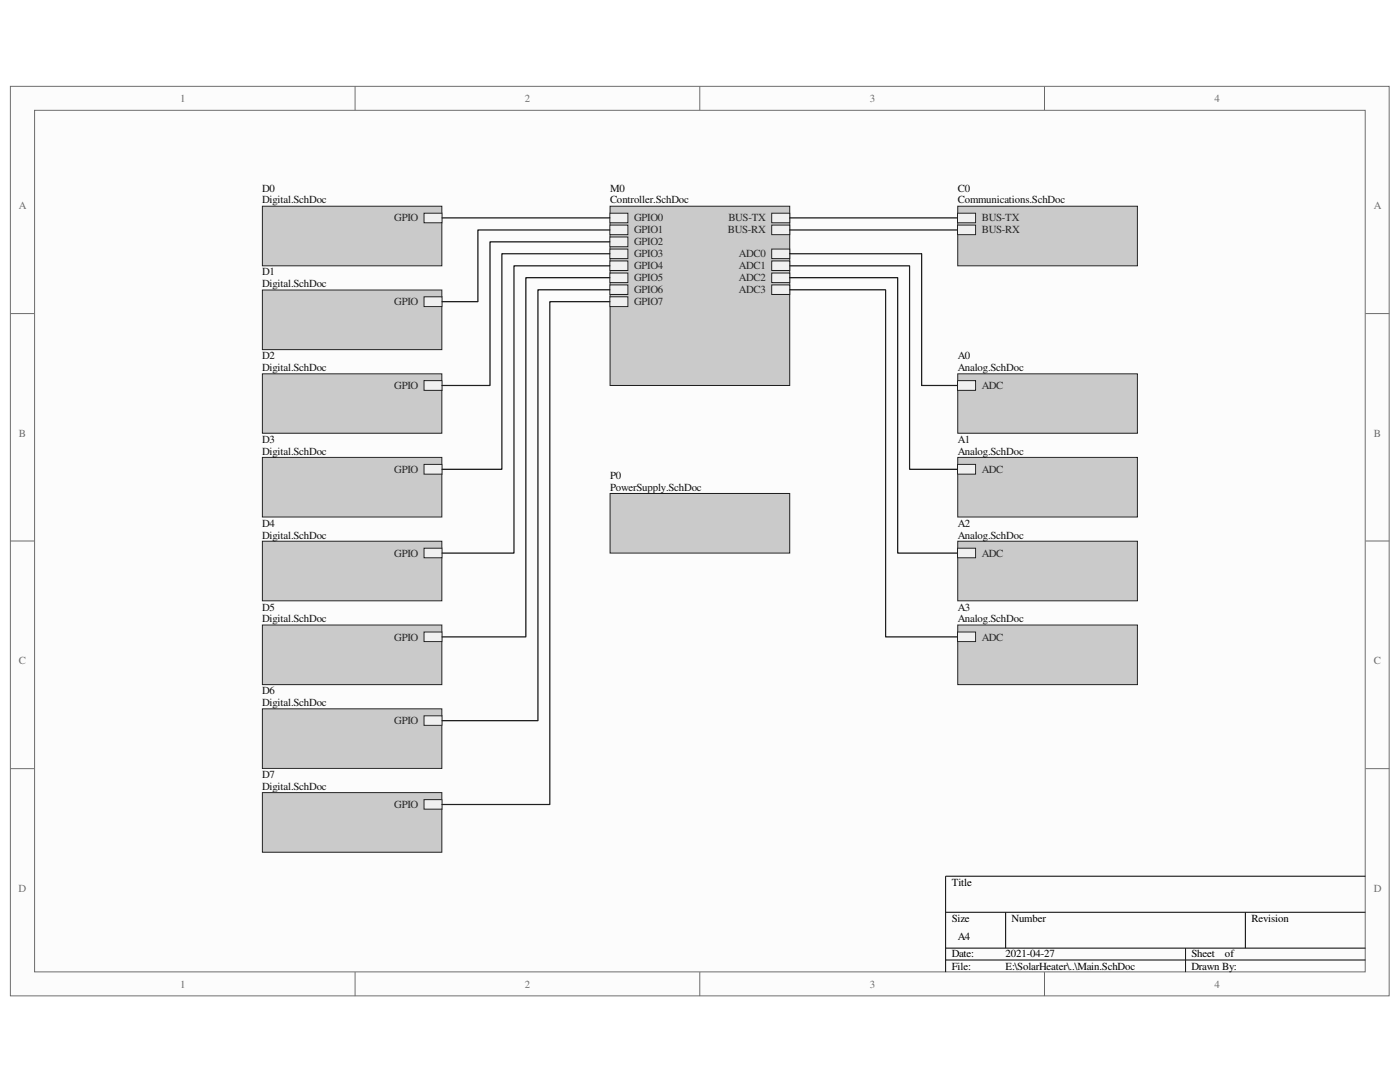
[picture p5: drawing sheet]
<svg xmlns="http://www.w3.org/2000/svg" width="279mm" height="216mm" viewBox="0 0 279 216" stroke-linecap="round" stroke-linejoin="round" font-family="sans-serif">
<defs><g id="words">
<g font-size="2.2" fill="#6e6e6e">
<text x="36" y="20.3">1</text>
<text x="104.8" y="20.3">2</text>
<text x="173.6" y="20.3">3</text>
<text x="242.4" y="20.3">4</text>
<text x="3.8" y="41.8">A</text>
<text x="274.2" y="41.8">A</text>
<text x="3.8" y="87.2">B</text>
<text x="274.2" y="87.2">B</text>
<text x="3.8" y="132.5">C</text>
<text x="274.2" y="132.5">C</text>
<text x="3.7" y="177.9">D</text>
<text x="274.1" y="177.9">D</text>
<text x="36" y="197.1">1</text>
<text x="104.8" y="197.1">2</text>
<text x="173.6" y="197.1">3</text>
<text x="242.4" y="197.1">4</text>
</g>
<g font-size="2.2" fill="#0e0e0e">
<text x="52.3" y="38.2">D0</text>
<text x="52.3" y="40.6">Digital.SchDoc</text>
<text x="121.8" y="38.2">M0</text>
<text x="121.8" y="40.6">Controller.SchDoc</text>
<text x="191.1" y="38.2">C0</text>
<text x="191.1" y="40.6">Communications.SchDoc</text>
<text x="52.3" y="54.9">D1</text>
<text x="52.3" y="57.3">Digital.SchDoc</text>
<text x="52.3" y="71.7">D2</text>
<text x="191.1" y="71.7">A0</text>
<text x="52.3" y="74">Digital.SchDoc</text>
<text x="191.1" y="74">Analog.SchDoc</text>
<text x="52.3" y="88.4">D3</text>
<text x="191.1" y="88.4">A1</text>
<text x="52.3" y="90.8">Digital.SchDoc</text>
<text x="121.8" y="95.5">P0</text>
<text x="191.1" y="90.8">Analog.SchDoc</text>
<text x="121.8" y="97.9">PowerSupply.SchDoc</text>
<text x="52.3" y="105.1">D4</text>
<text x="52.3" y="107.5">Digital.SchDoc</text>
<text x="191.1" y="105.1">A2</text>
<text x="191.1" y="107.5">Analog.SchDoc</text>
<text x="52.3" y="121.8">D5</text>
<text x="52.3" y="124.2">Digital.SchDoc</text>
<text x="191.1" y="121.8">A3</text>
<text x="191.1" y="124.2">Analog.SchDoc</text>
<text x="52.3" y="138.6">D6</text>
<text x="52.3" y="140.9">Digital.SchDoc</text>
<text x="52.3" y="155.3">D7</text>
<text x="52.3" y="157.6">Digital.SchDoc</text>
</g>
<g font-size="2.2" fill="#262626">
<text x="78.7" y="44.2">GPIO</text>
<text x="126.5" y="44.2">GPIO0</text>
<text x="126.5" y="46.6">GPIO1</text>
<text x="145.2" y="46.6">BUS-RX</text>
<text x="145.4" y="44.2">BUS-TX</text>
<text x="195.9" y="44.2">BUS-TX</text>
<text x="195.9" y="46.6">BUS-RX</text>
<text x="126.5" y="53.8">GPIO4</text>
<text x="126.5" y="51.4">GPIO3</text>
<text x="126.5" y="49">GPIO2</text>
<text x="147.4" y="51.4">ADC0</text>
<text x="147.4" y="53.8">ADC1</text>
<text x="126.5" y="58.5">GPIO6</text>
<text x="126.5" y="56.1">GPIO5</text>
<text x="147.4" y="56.1">ADC2</text>
<text x="147.4" y="58.5">ADC3</text>
<text x="78.7" y="60.9">GPIO</text>
<text x="126.5" y="60.9">GPIO7</text>
<text x="78.7" y="77.6">GPIO</text>
<text x="195.9" y="77.6">ADC</text>
<text x="78.7" y="94.4">GPIO</text>
<text x="195.9" y="94.4">ADC</text>
<text x="78.7" y="111.1">GPIO</text>
<text x="195.9" y="111.1">ADC</text>
<text x="78.7" y="127.8">GPIO</text>
<text x="195.9" y="127.8">ADC</text>
<text x="78.7" y="144.5">GPIO</text>
<text x="78.7" y="161.2">GPIO</text>
</g>
<g font-size="2.2">
<text x="189.9" y="176.7">Title</text>
<text x="189.9" y="183.9">Size</text>
<text x="201.9" y="183.9">Number</text>
<text x="249.8" y="183.9">Revision</text>
<text x="189.9" y="191.1">Date:</text>
<text x="191.1" y="187.5">A4</text>
<text x="200.7" y="191.1">2021-04-27</text>
<text x="237.8" y="191.1">Sheet</text>
<text x="244.5" y="191.1">of</text>
<text x="189.9" y="193.5">File:</text>
<text x="200.7" y="193.5">E:\SolarHeater\..\Main.SchDoc</text>
<text x="237.8" y="193.5">Drawn By:</text>
</g>
</g></defs>
<path d="M2.1 17.3h275.1v181.4h-275.1z" fill="#fcfcfc"/>
<path d="M2.1 17.2h275.1v181.5h-275.1z" fill="none" stroke="#6e6e6e" stroke-width=".2"/>
<path d="M6.9 22.1h265.6v171.8h-265.6z" fill="#fcfcfc"/>
<g fill="none" stroke="#6e6e6e" stroke-width=".2">
<path d="M70.9 17.2v4.8M139.7 17.2v4.8M208.4 17.2v4.8M6.9 22h265.6v171.9h-265.6zM2.1 62.6h4.8M272.5 62.6h4.8M2.1 107.9h4.8M272.5 107.9h4.8M2.1 153.4h4.8M272.5 153.4h4.8M70.9 194v4.8M139.7 194v4.8"/>
<path d="M208.4 194v4.8"/>
</g>
<path d="M272.5 174.8h-83.8v19.2M188.7 182h83.8M188.7 189.2h83.8M188.7 191.6h83.8M200.7 182v7.2M236.6 189.2v4.8M248.5 182v7.2" fill="none" stroke="#000" stroke-width=".2"/>
<path d="M191.2 74.6h35.8v11.8h-35.8z" fill="#cacaca"/>
<path d="M191.1 74.6h35.9v11.8h-35.9z" fill="none" stroke="#262626" stroke-width=".2"/>
<path d="M191.1 75.9h3.6v2h-3.6z" fill-rule="evenodd" fill="#f0f0f0"/>
<path d="M191.1 75.9h3.6v2h-3.6z" fill="none" stroke="#262626" stroke-width=".2"/>
<path d="M191.2 91.3h35.8v11.9h-35.8z" fill="#cacaca"/>
<path d="M191.1 91.3h35.9v11.9h-35.9z" fill="none" stroke="#262626" stroke-width=".2"/>
<path d="M191.1 92.7h3.6v1.9h-3.6z" fill-rule="evenodd" fill="#f0f0f0"/>
<path d="M191.1 92.7h3.6v1.9h-3.6z" fill="none" stroke="#262626" stroke-width=".2"/>
<path d="M191.2 41.2h35.8v11.8h-35.8z" fill="#cacaca"/>
<path d="M191.1 41.1h35.9v11.9h-35.9z" fill="none" stroke="#262626" stroke-width=".2"/>
<path d="M191.1 42.5h3.6v1.9h-3.6z" fill-rule="evenodd" fill="#f0f0f0"/>
<path d="M191.1 42.5h3.6v1.9h-3.6z" fill="none" stroke="#262626" stroke-width=".2"/>
<path d="M191.1 44.9h3.6v1.9h-3.6z" fill-rule="evenodd" fill="#f0f0f0"/>
<path d="M191.1 44.9h3.6v1.9h-3.6z" fill="none" stroke="#262626" stroke-width=".2"/>
<path d="M121.8 41.2h35.8v35.7h-35.8z" fill="#cacaca"/>
<path d="M121.8 41.1h35.8v35.8h-35.8z" fill="none" stroke="#262626" stroke-width=".2"/>
<path d="M154 42.5h3.6v1.9h-3.6z" fill-rule="evenodd" fill="#f0f0f0"/>
<path d="M154 42.5h3.6v1.9h-3.6z" fill="none" stroke="#262626" stroke-width=".2"/>
<path d="M154 44.9h3.6v1.9h-3.6z" fill-rule="evenodd" fill="#f0f0f0"/>
<path d="M154 44.9h3.6v1.9h-3.6z" fill="none" stroke="#262626" stroke-width=".2"/>
<path d="M121.7 42.5h3.6v1.9h-3.6z" fill-rule="evenodd" fill="#f0f0f0"/>
<path d="M121.7 42.5h3.6v1.9h-3.6z" fill="none" stroke="#262626" stroke-width=".2"/>
<path d="M121.7 59.2h3.6v2h-3.6z" fill-rule="evenodd" fill="#f0f0f0"/>
<path d="M121.7 59.2h3.6v2h-3.6z" fill="none" stroke="#262626" stroke-width=".2"/>
<path d="M121.7 56.9h3.6v1.9h-3.6z" fill-rule="evenodd" fill="#f0f0f0"/>
<path d="M121.7 56.9h3.6v1.9h-3.6z" fill="none" stroke="#262626" stroke-width=".2"/>
<path d="M121.7 54.5h3.6v1.9h-3.6z" fill-rule="evenodd" fill="#f0f0f0"/>
<path d="M121.7 54.5h3.6v1.9h-3.6z" fill="none" stroke="#262626" stroke-width=".2"/>
<path d="M121.7 52.1h3.6v1.9h-3.6z" fill-rule="evenodd" fill="#f0f0f0"/>
<path d="M121.7 52.1h3.6v1.9h-3.6z" fill="none" stroke="#262626" stroke-width=".2"/>
<path d="M121.7 49.7h3.6v1.9h-3.6z" fill-rule="evenodd" fill="#f0f0f0"/>
<path d="M121.7 49.7h3.6v1.9h-3.6z" fill="none" stroke="#262626" stroke-width=".2"/>
<path d="M121.7 47.3h3.6v1.9h-3.6z" fill-rule="evenodd" fill="#f0f0f0"/>
<path d="M121.7 47.3h3.6v1.9h-3.6z" fill="none" stroke="#262626" stroke-width=".2"/>
<path d="M121.7 44.9h3.6v1.9h-3.6z" fill-rule="evenodd" fill="#f0f0f0"/>
<path d="M121.7 44.9h3.6v1.9h-3.6z" fill="none" stroke="#262626" stroke-width=".2"/>
<path d="M154 49.7h3.6v1.9h-3.6z" fill-rule="evenodd" fill="#f0f0f0"/>
<path d="M154 49.7h3.6v1.9h-3.6z" fill="none" stroke="#262626" stroke-width=".2"/>
<path d="M154 52.1h3.6v1.9h-3.6z" fill-rule="evenodd" fill="#f0f0f0"/>
<path d="M154 52.1h3.6v1.9h-3.6z" fill="none" stroke="#262626" stroke-width=".2"/>
<path d="M154 54.5h3.6v1.9h-3.6z" fill-rule="evenodd" fill="#f0f0f0"/>
<path d="M154 54.5h3.6v1.9h-3.6z" fill="none" stroke="#262626" stroke-width=".2"/>
<path d="M154 56.9h3.6v1.9h-3.6z" fill-rule="evenodd" fill="#f0f0f0"/>
<path d="M154 56.9h3.6v1.9h-3.6z" fill="none" stroke="#262626" stroke-width=".2"/>
<path d="M121.8 98.5h35.8v11.9h-35.8z" fill="#cacaca"/>
<path d="M121.8 98.5h35.8v11.9h-35.8z" fill="none" stroke="#262626" stroke-width=".2"/>
<path d="M52.4 74.6h35.8v11.8h-35.8z" fill="#cacaca"/>
<path d="M52.4 74.6h35.8v11.8h-35.8z" fill="none" stroke="#262626" stroke-width=".2"/>
<path d="M84.6 75.9h3.6v2h-3.6z" fill-rule="evenodd" fill="#f0f0f0"/>
<path d="M84.6 75.9h3.6v2h-3.6z" fill="none" stroke="#262626" stroke-width=".2"/>
<path d="M52.4 91.3h35.8v11.9h-35.8z" fill="#cacaca"/>
<path d="M52.4 91.3h35.8v11.9h-35.8z" fill="none" stroke="#262626" stroke-width=".2"/>
<path d="M84.6 92.7h3.6v1.9h-3.6z" fill-rule="evenodd" fill="#f0f0f0"/>
<path d="M84.6 92.7h3.6v1.9h-3.6z" fill="none" stroke="#262626" stroke-width=".2"/>
<path d="M52.4 108h35.8v11.9h-35.8z" fill="#cacaca"/>
<path d="M52.4 108h35.8v11.9h-35.8z" fill="none" stroke="#262626" stroke-width=".2"/>
<path d="M84.6 109.4h3.6v1.9h-3.6z" fill-rule="evenodd" fill="#f0f0f0"/>
<path d="M84.6 109.4h3.6v1.9h-3.6z" fill="none" stroke="#262626" stroke-width=".2"/>
<path d="M52.4 124.8h35.8v11.8h-35.8z" fill="#cacaca"/>
<path d="M52.4 124.7h35.8v11.9h-35.8z" fill="none" stroke="#262626" stroke-width=".2"/>
<path d="M84.6 126.1h3.6v1.9h-3.6z" fill-rule="evenodd" fill="#f0f0f0"/>
<path d="M84.6 126.1h3.6v1.9h-3.6z" fill="none" stroke="#262626" stroke-width=".2"/>
<path d="M52.4 141.5h35.8v11.8h-35.8z" fill="#cacaca"/>
<path d="M52.4 141.4h35.8v11.9h-35.8z" fill="none" stroke="#262626" stroke-width=".2"/>
<path d="M84.6 142.8h3.6v1.9h-3.6z" fill-rule="evenodd" fill="#f0f0f0"/>
<path d="M84.6 142.8h3.6v1.9h-3.6z" fill="none" stroke="#262626" stroke-width=".2"/>
<path d="M52.4 158.2h35.8v11.9h-35.8z" fill="#cacaca"/>
<path d="M52.4 158.2h35.8v11.9h-35.8z" fill="none" stroke="#262626" stroke-width=".2"/>
<path d="M84.6 159.6h3.6v1.9h-3.6z" fill-rule="evenodd" fill="#f0f0f0"/>
<path d="M84.6 159.6h3.6v1.9h-3.6z" fill="none" stroke="#262626" stroke-width=".2"/>
<path d="M52.4 57.9h35.8v11.9h-35.8z" fill="#cacaca"/>
<path d="M52.4 57.9h35.8v11.9h-35.8z" fill="none" stroke="#262626" stroke-width=".2"/>
<path d="M84.6 59.2h3.6v2h-3.6z" fill-rule="evenodd" fill="#f0f0f0"/>
<path d="M84.6 59.2h3.6v2h-3.6z" fill="none" stroke="#262626" stroke-width=".2"/>
<path d="M52.4 41.2h35.8v11.8h-35.8z" fill="#cacaca"/>
<path d="M52.4 41.1h35.8v11.9h-35.8z" fill="none" stroke="#262626" stroke-width=".2"/>
<path d="M84.6 42.5h3.6v1.9h-3.6z" fill-rule="evenodd" fill="#f0f0f0"/>
<path d="M84.6 42.5h3.6v1.9h-3.6z" fill="none" stroke="#262626" stroke-width=".2"/>
<path d="M191.2 108h35.8v11.9h-35.8z" fill="#cacaca"/>
<path d="M191.1 108h35.9v11.9h-35.9z" fill="none" stroke="#262626" stroke-width=".2"/>
<path d="M191.1 109.4h3.6v1.9h-3.6z" fill-rule="evenodd" fill="#f0f0f0"/>
<path d="M191.1 109.4h3.6v1.9h-3.6z" fill="none" stroke="#262626" stroke-width=".2"/>
<path d="M191.2 124.8h35.8v11.8h-35.8z" fill="#cacaca"/>
<path d="M191.1 124.7h35.9v11.9h-35.9z" fill="none" stroke="#262626" stroke-width=".2"/>
<path d="M191.1 126.1h3.6v1.9h-3.6z" fill-rule="evenodd" fill="#f0f0f0"/>
<path d="M191.1 126.1h3.6v1.9h-3.6z" fill="none" stroke="#262626" stroke-width=".2"/>
<g fill="none" stroke="#0e0e0e" stroke-width=".24">
<path d="M88.2 43.5h33.5M121.7 45.9h-26.3v14.3h-7.2M121.7 48.3h-23.9v28.6h-9.6M121.7 50.6h-21.5v43h-12M121.7 53h-19.1v57.4h-14.4M121.7 55.4h-16.8v71.7h-16.7M121.7 57.8h-14.3v86h-19.2M157.6 50.6h26.3v26.3h7.2M157.6 53h23.9v40.6h9.6M157.6 55.4h21.6v55h11.9M157.6 57.8h19.1v69.3h14.4M157.6 43.5h33.5"/>
<path d="M157.6 45.9h33.5M121.7 60.2h-12v100.3h-21.5"/>
</g>
<use href="#words"/>
</svg>
